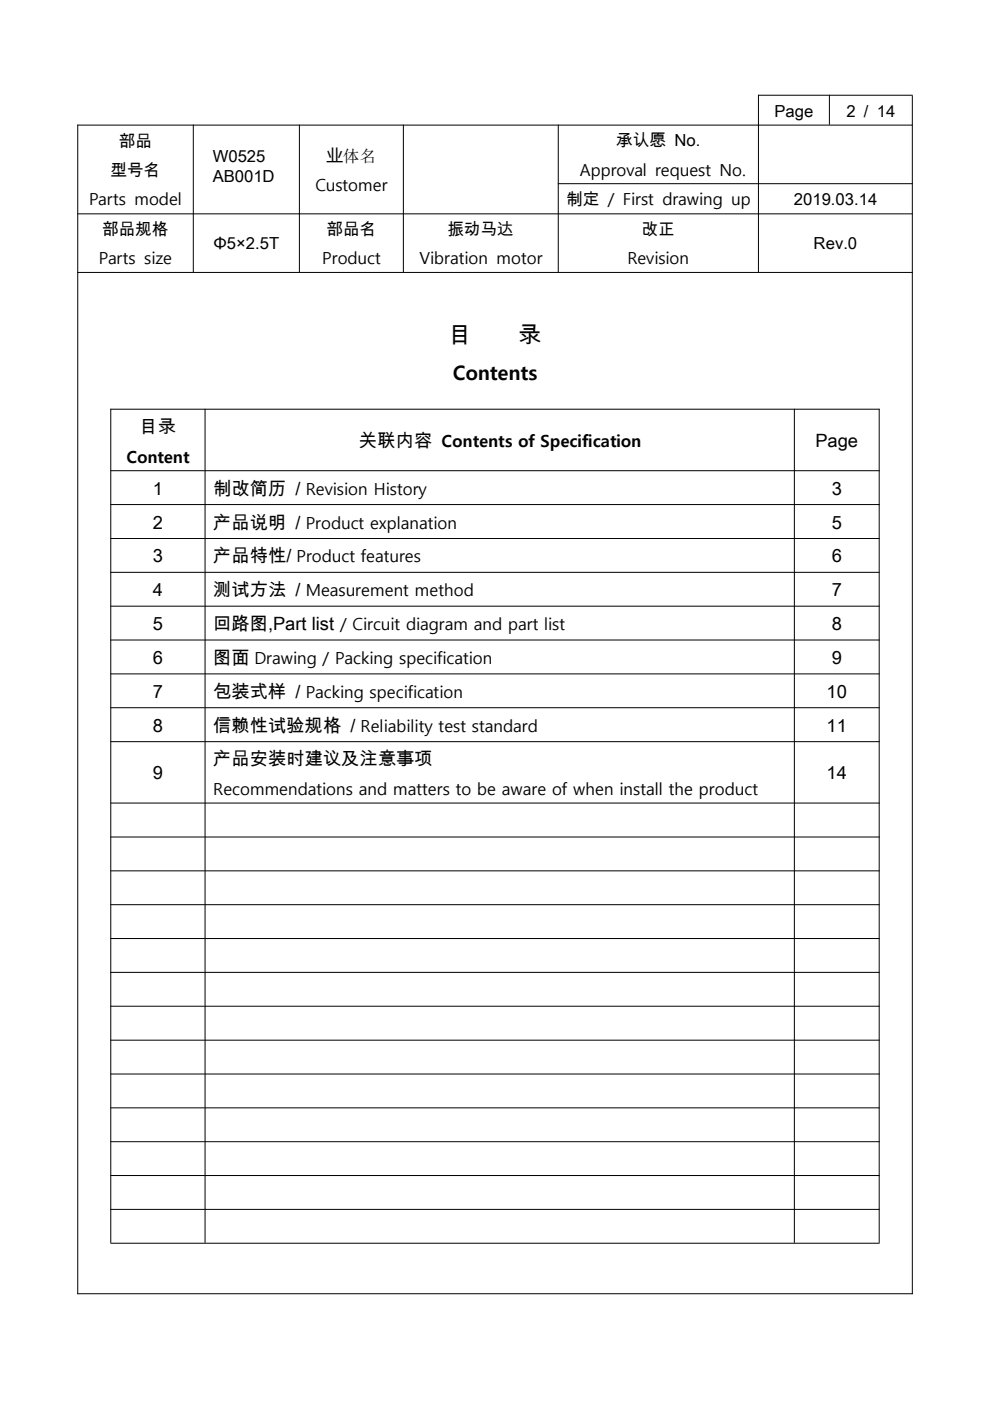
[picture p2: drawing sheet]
<svg xmlns="http://www.w3.org/2000/svg" width="210mm" height="297mm" viewBox="0 0 210 297" stroke-linecap="round" stroke-linejoin="round" font-family="sans-serif">
<defs><g id="words">
<g font-size="4.9">
<text x="95.1" y="72.7">目</text>
<text x="109.9" y="72.7">录</text>
</g>
<text font-size="4.2" x="96" y="80.5">Contents</text>
<g font-size="3.9">
<text x="29.6" y="91.7">目录</text>
<text x="76.2" y="94.8">关联内容 Contents of Specification</text>
<text x="173" y="94.8">Page</text>
<text x="32.4" y="104.9">1</text>
<text x="45.2" y="104.9">制改简历 / Revision History</text>
<text x="176.4" y="104.9">3</text>
<text x="32.4" y="112.1">2</text>
<text x="45.2" y="112.1">产品说明 / Product explanation</text>
<text x="176.4" y="112.1">5</text>
<text x="32.4" y="119.2">3</text>
<text x="45.2" y="119.2">产品特性/ Product features</text>
<text x="176.4" y="119.2">6</text>
<text x="32.4" y="126.4">4</text>
<text x="45.2" y="126.4">测试方法 / Measurement method</text>
<text x="176.4" y="126.4">7</text>
<text x="32.4" y="133.6">5</text>
<text x="45.2" y="133.6">回路图,Part list / Circuit diagram and part list</text>
<text x="176.4" y="133.6">8</text>
<text x="32.4" y="140.8">6</text>
<text x="45.2" y="140.8">图面 Drawing / Packing specification</text>
<text x="176.4" y="140.8">9</text>
<text x="32.4" y="148">7</text>
<text x="45.2" y="148">包装式样 / Packing specification</text>
<text x="175.3" y="148">10</text>
<text x="32.4" y="155.1">8</text>
<text x="45.2" y="155.1">信赖性试验规格 / Reliability test standard</text>
<text x="175.3" y="155.1">11</text>
<text x="32.4" y="165.2">9</text>
<text x="45.2" y="162.2">产品安装时建议及注意事项</text>
<text x="175.3" y="165.2">14</text>
</g>
<g font-size="3.5">
<text x="164.3" y="24.7">Page</text>
<text x="179.5" y="24.7">2 / 14</text>
<text x="25.2" y="31.2">部品</text>
<text x="45.1" y="34.3">W0525</text>
<text x="69.2" y="34.2">业体名</text>
<text x="130.7" y="31.1">承认愿 No.</text>
<text x="23.4" y="37.3">型号名</text>
<text x="45.1" y="38.6">AB001D</text>
<text x="66.9" y="40.4">Customer</text>
<text x="123" y="37.3">Approval request No.</text>
<text x="18.9" y="43.5">Parts model</text>
<text x="120.1" y="43.5">制定 / First drawing up</text>
<text x="168.4" y="43.5">2019.03.14</text>
<text x="21.7" y="49.9">部品规格</text>
<text x="45.3" y="52.9">Φ5×2.5T</text>
<text x="69.2" y="49.9">部品名</text>
<text x="94.9" y="49.9">振动马达</text>
<text x="136.1" y="49.9">改正</text>
<text x="172.6" y="52.9">Rev.0</text>
<text x="21" y="56.1">Parts size</text>
<text x="68.4" y="56.1">Product</text>
<text x="89" y="56.1">Vibration motor</text>
<text x="133.1" y="56.1">Revision</text>
<text x="26.8" y="98.1">Content</text>
<text x="45.2" y="168.6">Recommendations and matters to be aware of when install the product</text>
</g>
</g></defs>
<g fill="none" stroke="#000" stroke-width=".21">
<path d="M16.4 26.5h177.2M16.5 26.4v248M41 26.4v31.3M63.5 26.4v31.3M85.6 26.4v31.3M118.3 38.9h75.3M118.4 26.4v31.3M160.8 20.2h32.8M160.9 20.1v37.6M175.9 20.1v6.3M193.5 20.3v254.1M16.4 45.3h177.2"/>
<path d="M16.4 57.8h177.2M23.4 86.8h163.2M23.4 99.8h163.2M23.5 86.7v176.8M43.5 86.7v176.8M168.5 86.7v176.8M186.5 86.7v176.8M23.4 107h163.2M23.4 114.2h163.2M23.4 121.3h163.2M23.4 128.5h163.2M23.4 135.7h163.2"/>
<path d="M23.4 142.9h163.2M23.4 150.1h163.2M23.4 157.2h163.2M23.4 170.3h163.2M23.4 177.5h163.2M23.4 184.6h163.2M23.4 191.8h163.2M23.4 199h163.2M23.4 206.2h163.2M23.4 213.3h163.2M23.4 220.5h163.2M23.4 227.7h163.2"/>
<path d="M23.4 234.9h163.2M23.4 242.1h163.2M23.4 249.2h163.2M23.4 256.4h163.2M16.4 274.3h177.2M23.4 263.6h163.2"/>
</g>
<use href="#words"/>
</svg>
